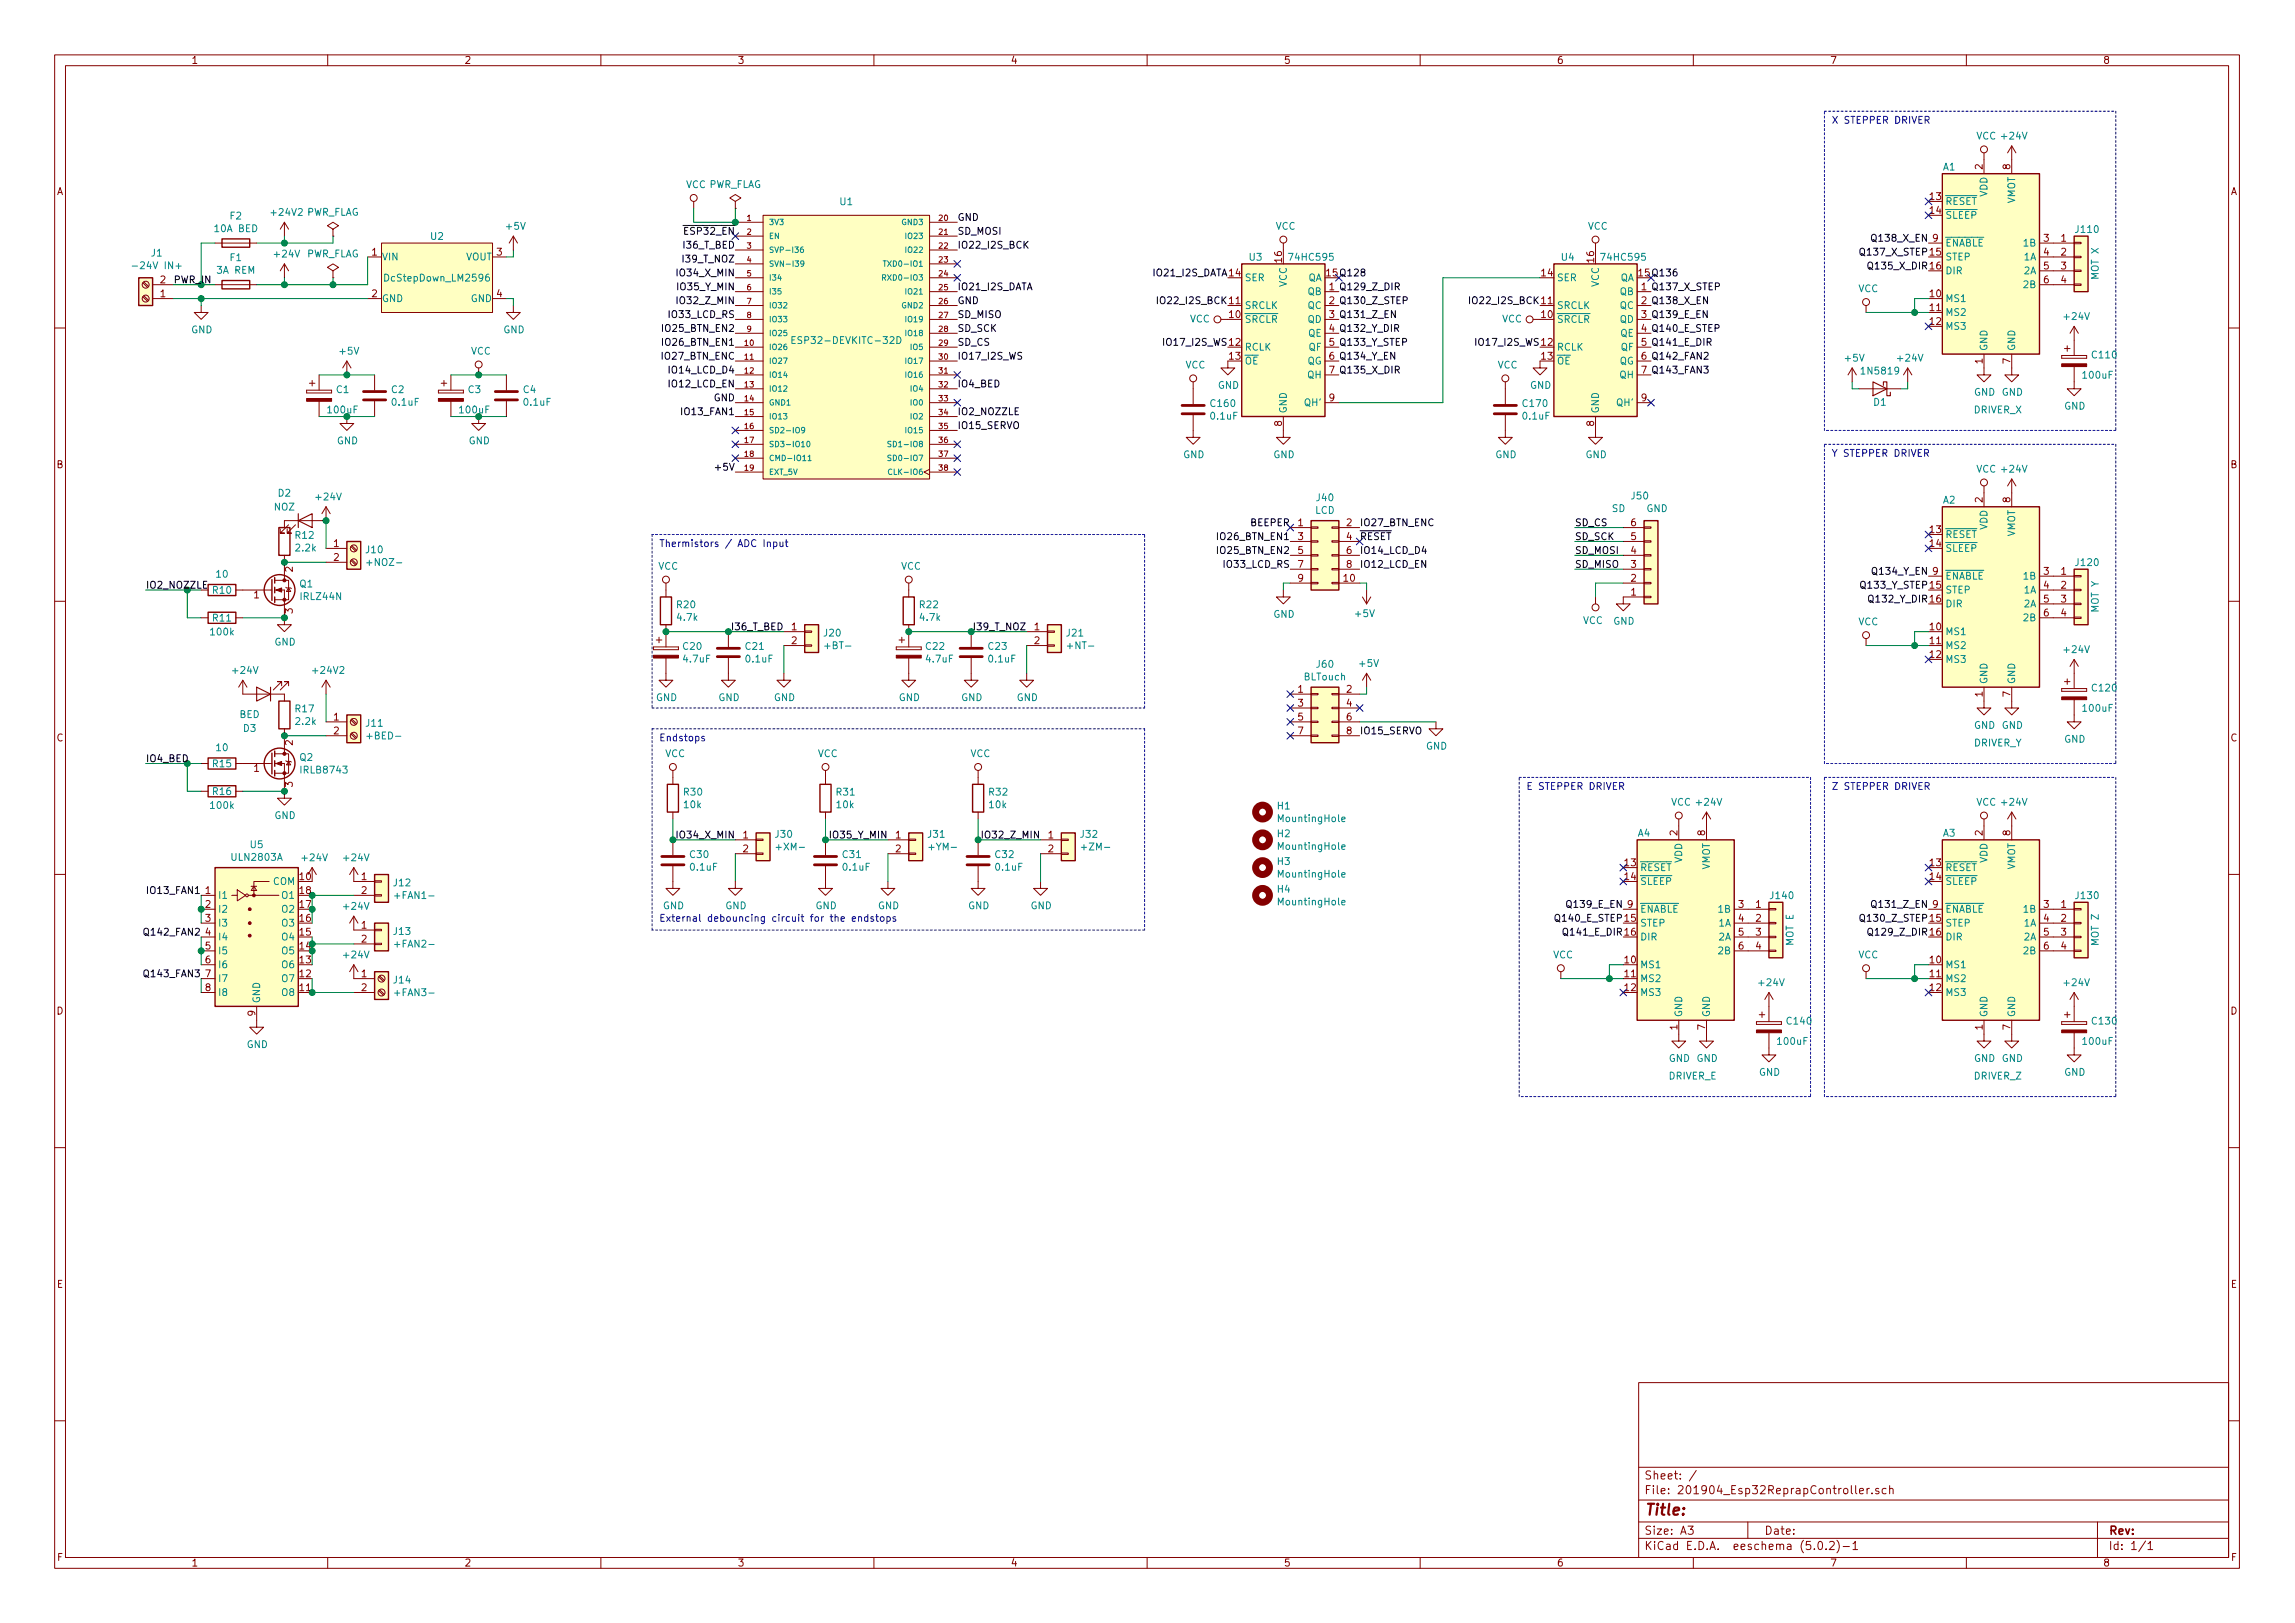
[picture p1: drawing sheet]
<svg xmlns="http://www.w3.org/2000/svg" width="420mm" height="297mm" viewBox="0 0 420 297" stroke-linecap="round" stroke-linejoin="round" font-family="sans-serif">
<defs><g id="words">
<text font-size="2.8" fill="#840000" x="301" y="277.3">Title:</text>
<g font-size="2.1" fill="#840000">
<text x="301" y="273.5">File: 201904_Esp32ReprapController.sch</text>
<text x="301" y="270.8">Sheet: /</text>
<text x="301" y="280.9">Size: A3</text>
<text x="323" y="280.9">Date:</text>
<text x="386" y="280.9">Rev:</text>
<text x="301" y="283.7">KiCad E.D.A. eeschema (5.0.2)-1</text>
<text x="386" y="283.7">Id: 1/1</text>
</g>
<g font-size="1.8" fill="#840000">
<text x="35" y="11.7">1</text>
<text x="85" y="11.7">2</text>
<text x="135" y="11.7">3</text>
<text x="185" y="11.7">4</text>
<text x="235" y="11.7">5</text>
<text x="285" y="11.7">6</text>
<text x="335" y="11.7">7</text>
<text x="385" y="11.7">8</text>
<text x="10.4" y="35.7">A</text>
<text x="363" y="31" transform="rotate(-90 363 31)">2</text>
<text x="368" y="31" transform="rotate(-90 368 31)">8</text>
<text x="408.4" y="35.7">A</text>
<text x="353.4" y="36.6">13</text>
<text x="353.4" y="39.2">14</text>
<text x="68.1" y="46.8">1</text>
<text x="91" y="46.8">3</text>
<text x="234.7" y="48" transform="rotate(-90 234.7 48)">16</text>
<text x="291.8" y="48" transform="rotate(-90 291.8 48)">16</text>
<text x="374.2" y="44.2">3</text>
<text x="374.2" y="46.8">4</text>
<text x="377.3" y="44.2">1</text>
<text x="377.3" y="46.8">2</text>
<text x="29.4" y="51.9">2</text>
<text x="282.2" y="50.6">14</text>
<text x="374.2" y="49.3">5</text>
<text x="374.2" y="51.9">6</text>
<text x="377.3" y="49.3">3</text>
<text x="377.3" y="51.9">4</text>
<text x="29.4" y="54.4">1</text>
<text x="68.1" y="54.4">2</text>
<text x="91" y="54.4">4</text>
<text x="225.1" y="58.2">10</text>
<text x="282.2" y="58.2">10</text>
<text x="353.4" y="54.4">10</text>
<text x="353.4" y="56.9">11</text>
<text x="353.4" y="59.5">12</text>
<text x="225.1" y="65.8">13</text>
<text x="282.2" y="65.8">13</text>
<text x="363" y="66.6" transform="rotate(-90 363 66.6)">1</text>
<text x="368" y="66.6" transform="rotate(-90 368 66.6)">7</text>
<text x="234.7" y="78" transform="rotate(-90 234.7 78)">8</text>
<text x="243.4" y="73.4">9</text>
<text x="291.8" y="78" transform="rotate(-90 291.8 78)">8</text>
<text x="300.5" y="73.4">9</text>
<text x="10.4" y="85.7">B</text>
<text x="408.4" y="85.7">B</text>
<text x="363" y="92" transform="rotate(-90 363 92)">2</text>
<text x="368" y="92" transform="rotate(-90 368 92)">8</text>
<text x="61.1" y="100.1">1</text>
<text x="237.6" y="96.3">1</text>
<text x="237.6" y="98.8">3</text>
<text x="237.6" y="101.4">5</text>
<text x="246.5" y="96.3">2</text>
<text x="246.5" y="98.8">4</text>
<text x="246.5" y="101.4">6</text>
<text x="298.6" y="101.4">4</text>
<text x="298.6" y="98.8">5</text>
<text x="298.6" y="96.3">6</text>
<text x="353.4" y="97.6">13</text>
<text x="353.4" y="100.1">14</text>
<text x="53.6" y="104.7" transform="rotate(-90 53.6 104.7)">2</text>
<text x="61.1" y="102.7">2</text>
<text x="237.6" y="103.9">7</text>
<text x="237.6" y="106.5">9</text>
<text x="246" y="106.5">10</text>
<text x="246.5" y="103.9">8</text>
<text x="298.6" y="106.5">2</text>
<text x="298.6" y="103.9">3</text>
<text x="374.2" y="105.2">3</text>
<text x="374.2" y="107.7">4</text>
<text x="377.3" y="105.2">1</text>
<text x="377.3" y="107.7">2</text>
<text x="46.5" y="109.5">1</text>
<text x="53.6" y="112.3" transform="rotate(-90 53.6 112.3)">3</text>
<text x="298.6" y="109">1</text>
<text x="374.2" y="110.3">5</text>
<text x="374.2" y="112.8">6</text>
<text x="377.3" y="110.3">3</text>
<text x="377.3" y="112.8">4</text>
<text x="144.9" y="115.4">1</text>
<text x="144.9" y="117.9">2</text>
<text x="189.4" y="115.4">1</text>
<text x="189.4" y="117.9">2</text>
<text x="353.4" y="115.4">10</text>
<text x="353.4" y="117.9">11</text>
<text x="353.4" y="120.4">12</text>
<text x="61.1" y="131.9">1</text>
<text x="237.6" y="126.8">1</text>
<text x="237.6" y="129.3">3</text>
<text x="237.6" y="131.9">5</text>
<text x="246.5" y="126.8">2</text>
<text x="246.5" y="129.3">4</text>
<text x="246.5" y="131.9">6</text>
<text x="363" y="127.5" transform="rotate(-90 363 127.5)">1</text>
<text x="368" y="127.5" transform="rotate(-90 368 127.5)">7</text>
<text x="10.4" y="135.7">C</text>
<text x="53.6" y="136.4" transform="rotate(-90 53.6 136.4)">2</text>
<text x="61.1" y="134.4">2</text>
<text x="237.6" y="134.4">7</text>
<text x="246.5" y="134.4">8</text>
<text x="408.4" y="135.7">C</text>
<text x="46.5" y="141.3">1</text>
<text x="53.6" y="144" transform="rotate(-90 53.6 144)">3</text>
<text x="136" y="153.5">1</text>
<text x="136" y="156">2</text>
<text x="164" y="153.5">1</text>
<text x="164" y="156">2</text>
<text x="191.9" y="153.5">1</text>
<text x="191.9" y="156">2</text>
<text x="307.1" y="152.9" transform="rotate(-90 307.1 152.9)">2</text>
<text x="312.2" y="152.9" transform="rotate(-90 312.2 152.9)">8</text>
<text x="363" y="152.9" transform="rotate(-90 363 152.9)">2</text>
<text x="368" y="152.9" transform="rotate(-90 368 152.9)">8</text>
<text x="54.9" y="161.1">10</text>
<text x="66.2" y="161.1">1</text>
<text x="297.5" y="158.5">13</text>
<text x="297.5" y="161.1">14</text>
<text x="353.4" y="158.5">13</text>
<text x="353.4" y="161.1">14</text>
<text x="37.6" y="163.6">1</text>
<text x="37.6" y="166.2">2</text>
<text x="54.9" y="166.2">17</text>
<text x="54.9" y="163.6">18</text>
<text x="66.2" y="163.6">2</text>
<text x="318.3" y="166.2">3</text>
<text x="321.5" y="166.2">1</text>
<text x="374.2" y="166.2">3</text>
<text x="377.3" y="166.2">1</text>
<text x="37.6" y="168.7">3</text>
<text x="37.6" y="171.2">4</text>
<text x="37.6" y="173.8">5</text>
<text x="54.9" y="171.2">15</text>
<text x="54.9" y="168.7">16</text>
<text x="66.2" y="170">1</text>
<text x="66.2" y="172.5">2</text>
<text x="318.3" y="168.7">4</text>
<text x="318.3" y="171.2">5</text>
<text x="318.3" y="173.8">6</text>
<text x="321.5" y="168.7">2</text>
<text x="321.5" y="171.2">3</text>
<text x="321.5" y="173.8">4</text>
<text x="374.2" y="168.7">4</text>
<text x="374.2" y="171.2">5</text>
<text x="374.2" y="173.8">6</text>
<text x="377.3" y="168.7">2</text>
<text x="377.3" y="171.2">3</text>
<text x="377.3" y="173.8">4</text>
<text x="37.6" y="176.3">6</text>
<text x="37.6" y="178.9">7</text>
<text x="54.9" y="178.9">12</text>
<text x="54.9" y="176.3">13</text>
<text x="66.2" y="178.9">1</text>
<text x="297.5" y="176.3">10</text>
<text x="297.5" y="178.9">11</text>
<text x="353.4" y="176.3">10</text>
<text x="353.4" y="178.9">11</text>
<text x="10.4" y="185.7">D</text>
<text x="37.6" y="181.4">8</text>
<text x="46.7" y="185.9" transform="rotate(-90 46.7 185.9)">9</text>
<text x="54.9" y="181.4">11</text>
<text x="66.2" y="181.4">2</text>
<text x="297.5" y="181.4">12</text>
<text x="353.4" y="181.4">12</text>
<text x="408.4" y="185.7">D</text>
<text x="307.1" y="188.5" transform="rotate(-90 307.1 188.5)">1</text>
<text x="312.2" y="188.5" transform="rotate(-90 312.2 188.5)">7</text>
<text x="363" y="188.5" transform="rotate(-90 363 188.5)">1</text>
<text x="368" y="188.5" transform="rotate(-90 368 188.5)">7</text>
<text x="10.4" y="235.7">E</text>
<text x="408.4" y="235.7">E</text>
<text x="10.5" y="285.7">F</text>
<text x="35" y="286.7">1</text>
<text x="85" y="286.7">2</text>
<text x="135" y="286.7">3</text>
<text x="185" y="286.7">4</text>
<text x="235" y="286.7">5</text>
<text x="285" y="286.7">6</text>
<text x="335" y="286.7">7</text>
<text x="385" y="286.7">8</text>
<text x="408.5" y="285.7">F</text>
</g>
<g font-size="1.8" fill="#0000c2">
<text x="335.3" y="22.6">X STEPPER DRIVER</text>
<text x="335.3" y="83.6">Y STEPPER DRIVER</text>
<text x="120.6" y="100.1">Thermistors / ADC Input</text>
<text x="120.6" y="135.7">Endstops</text>
<text x="279.4" y="144.6">E STEPPER DRIVER</text>
<text x="335.3" y="144.6">Z STEPPER DRIVER</text>
<text x="120.6" y="168.7">External debouncing circuit for the endstops</text>
</g>
<g font-size="1.8" fill="#008484">
<text x="361.8" y="25.5">VCC +24V</text>
<text x="125.6" y="34.4">VCC PWR_FLAG</text>
<text x="355.8" y="31.2">A1</text>
<text x="42.2" y="40.2">F2</text>
<text x="49.9" y="39.5">+24V2 PWR_FLAG</text>
<text x="153.8" y="37.6">U1</text>
<text x="356.1" y="37.5">RESET</text>
<text x="356.1" y="40">SLEEP</text>
<text x="363.9" y="36" transform="rotate(-90 363.9 36)">VDD</text>
<text x="368.9" y="37.4" transform="rotate(-90 368.9 37.4)">VMOT</text>
<text x="27.7" y="47">J1</text>
<text x="39.4" y="42.5">10A BED</text>
<text x="42.2" y="47.8">F1</text>
<text x="50.4" y="47.1">+24V</text>
<text x="56" y="47.1">PWR_FLAG</text>
<text x="69.9" y="47.7">VIN</text>
<text x="78.9" y="43.9">U2</text>
<text x="85.2" y="47.7">VOUT</text>
<text x="92.8" y="42">+5V</text>
<text x="228.8" y="47.7">U3</text>
<text x="233.5" y="42">VCC</text>
<text x="236.3" y="47.7">74HC595</text>
<text x="285.9" y="47.7">U4</text>
<text x="290.7" y="42">VCC</text>
<text x="293.4" y="47.7">74HC595</text>
<text x="356.1" y="47.7">STEP</text>
<text x="356.1" y="45.1">ENABLE</text>
<text x="370.6" y="45.1">1B</text>
<text x="370.6" y="47.7">1A</text>
<text x="380.1" y="42.6">J110</text>
<text x="25.2" y="49.3">-24V IN+</text>
<text x="39.9" y="50.1">3A REM</text>
<text x="70.8" y="51.5">DcStepDown_LM2596</text>
<text x="227.8" y="51.5">SER</text>
<text x="235.6" y="52.5" transform="rotate(-90 235.6 52.5)">VCC</text>
<text x="239.4" y="51.5">QA</text>
<text x="285" y="51.5">SER</text>
<text x="292.7" y="52.5" transform="rotate(-90 292.7 52.5)">VCC</text>
<text x="296.6" y="51.5">QA</text>
<text x="340.2" y="53.5">VCC</text>
<text x="356.1" y="50.2">DIR</text>
<text x="370.6" y="50.2">2A</text>
<text x="370.6" y="52.7">2B</text>
<text x="384.2" y="51.1" transform="rotate(-90 384.2 51.1)">MOT X</text>
<text x="69.9" y="55.3">GND</text>
<text x="86.2" y="55.3">GND</text>
<text x="217.8" y="59">VCC</text>
<text x="227.8" y="59.1">SRCLR</text>
<text x="227.8" y="56.6">SRCLK</text>
<text x="239.4" y="54">QB</text>
<text x="239.4" y="56.6">QC</text>
<text x="239.4" y="59.1">QD</text>
<text x="275" y="59">VCC</text>
<text x="285" y="59.1">SRCLR</text>
<text x="285" y="56.6">SRCLK</text>
<text x="296.6" y="54">QB</text>
<text x="296.6" y="56.6">QC</text>
<text x="296.6" y="59.1">QD</text>
<text x="356.1" y="55.3">MS1</text>
<text x="356.1" y="57.8">MS2</text>
<text x="378" y="58.6">+24V</text>
<text x="35" y="61">GND</text>
<text x="62.3" y="64.9">+5V</text>
<text x="86.2" y="64.9">VCC</text>
<text x="92.2" y="61">GND</text>
<text x="146.1" y="63">ESP32-DEVKITC-32D</text>
<text x="227.8" y="64.2">RCLK</text>
<text x="239.5" y="61.6">QE</text>
<text x="239.6" y="64.2">QF</text>
<text x="285" y="64.2">RCLK</text>
<text x="296.6" y="61.6">QE</text>
<text x="296.7" y="64.2">QF</text>
<text x="356.1" y="60.4">MS3</text>
<text x="363.9" y="64.3" transform="rotate(-90 363.9 64.3)">GND</text>
<text x="368.9" y="64.3" transform="rotate(-90 368.9 64.3)">GND</text>
<text x="383.1" y="65.6">C110</text>
<text x="61.6" y="71.9">C1</text>
<text x="71.7" y="71.9">C2</text>
<text x="85.8" y="71.9">C3</text>
<text x="95.8" y="71.9">C4</text>
<text x="217" y="67.4">VCC</text>
<text x="223" y="71.2">GND</text>
<text x="227.8" y="66.7">OE</text>
<text x="239.3" y="66.7">QG</text>
<text x="239.4" y="69.3">QH</text>
<text x="274.2" y="67.4">VCC</text>
<text x="280.1" y="71.2">GND</text>
<text x="285" y="66.7">OE</text>
<text x="296.5" y="66.7">QG</text>
<text x="296.6" y="69.3">QH</text>
<text x="337.9" y="66.2">+5V</text>
<text x="341.1" y="68.5">1N5819</text>
<text x="347.5" y="66.2">+24V</text>
<text x="381.5" y="69.3">100uF</text>
<text x="60.1" y="75.7">100uF</text>
<text x="71.9" y="74.3">0.1uF</text>
<text x="84.3" y="75.7">100uF</text>
<text x="96" y="74.3">0.1uF</text>
<text x="221.7" y="76.8">0.1uF</text>
<text x="221.8" y="74.5">C160</text>
<text x="235.6" y="75.7" transform="rotate(-90 235.6 75.7)">GND</text>
<text x="239" y="74.3">QH'</text>
<text x="278.9" y="76.8">0.1uF</text>
<text x="278.9" y="74.5">C170</text>
<text x="292.7" y="75.7" transform="rotate(-90 292.7 75.7)">GND</text>
<text x="296.1" y="74.3">QH'</text>
<text x="343.1" y="74.3">D1</text>
<text x="361.3" y="75.7">DRIVER_X</text>
<text x="361.4" y="72.4">GND GND</text>
<text x="377.9" y="75">GND</text>
<text x="61.7" y="81.3">GND</text>
<text x="85.8" y="81.3">GND</text>
<text x="216.6" y="83.9">GND</text>
<text x="233.1" y="83.9">GND</text>
<text x="273.8" y="83.9">GND</text>
<text x="290.3" y="83.9">GND</text>
<text x="361.8" y="86.5">VCC +24V</text>
<text x="50.2" y="93.4">NOZ</text>
<text x="51" y="90.9">D2</text>
<text x="58" y="91.6">+24V</text>
<text x="240.8" y="94">LCD</text>
<text x="241.1" y="91.7">J40</text>
<text x="298.7" y="91.4">J50</text>
<text x="300.5" y="93.7">GND</text>
<text x="355.8" y="92.2">A2</text>
<text x="54.1" y="98.6">R12</text>
<text x="54.2" y="100.9">2.2k</text>
<text x="67.1" y="101.3">J10</text>
<text x="356.1" y="98.5">RESET</text>
<text x="356.1" y="101">SLEEP</text>
<text x="363.9" y="97" transform="rotate(-90 363.9 97)">VDD</text>
<text x="368.9" y="98.4" transform="rotate(-90 368.9 98.4)">VMOT</text>
<text x="39.7" y="105.7">10</text>
<text x="54.9" y="107.5">Q1</text>
<text x="67.7" y="103.6">+NOZ-</text>
<text x="120.5" y="104.3">VCC</text>
<text x="164.9" y="104.3">VCC</text>
<text x="356.1" y="106.1">ENABLE</text>
<text x="370.6" y="106.1">1B</text>
<text x="380.1" y="103.6">J120</text>
<text x="39" y="108.7">R10</text>
<text x="39" y="113.8">R11</text>
<text x="55.2" y="109.8">IRLZ44N</text>
<text x="124" y="111.3">R20</text>
<text x="124.1" y="113.6">4.7k</text>
<text x="168.4" y="111.3">R22</text>
<text x="168.5" y="113.6">4.7k</text>
<text x="233.1" y="113.1">GND</text>
<text x="248.2" y="112.9">+5V</text>
<text x="356.1" y="108.6">STEP</text>
<text x="356.1" y="111.2">DIR</text>
<text x="370.6" y="108.6">1A</text>
<text x="370.6" y="111.2">2A</text>
<text x="370.6" y="113.7">2B</text>
<text x="384.2" y="112" transform="rotate(-90 384.2 112)">MOT Y</text>
<text x="38.7" y="116.3">100k</text>
<text x="50.2" y="118.1">GND</text>
<text x="125.1" y="118.9">C20</text>
<text x="136.6" y="118.9">C21</text>
<text x="150.9" y="116.5">J20</text>
<text x="151.4" y="118.8">+BT-</text>
<text x="169.6" y="118.9">C22</text>
<text x="181" y="118.9">C23</text>
<text x="195.3" y="116.5">J21</text>
<text x="195.9" y="118.8">+NT-</text>
<text x="289.8" y="114.2">VCC</text>
<text x="295.4" y="114.3">GND</text>
<text x="340.2" y="114.4">VCC</text>
<text x="356.1" y="116.2">MS1</text>
<text x="356.1" y="118.8">MS2</text>
<text x="378" y="119.5">+24V</text>
<text x="42.7" y="123.3">+24V</text>
<text x="57.5" y="123.3">+24V2</text>
<text x="125.2" y="121.2">4.7uF</text>
<text x="136.7" y="121.2">0.1uF</text>
<text x="169.7" y="121.2">4.7uF</text>
<text x="181.1" y="121.2">0.1uF</text>
<text x="238.7" y="124.5">BLTouch</text>
<text x="241.1" y="122.2">J60</text>
<text x="249" y="122.1">+5V</text>
<text x="356.1" y="121.3">MS3</text>
<text x="363.9" y="125.3" transform="rotate(-90 363.9 125.3)">GND</text>
<text x="368.9" y="125.3" transform="rotate(-90 368.9 125.3)">GND</text>
<text x="43.8" y="131.4">BED</text>
<text x="54.1" y="130.4">R17</text>
<text x="120.1" y="128.3">GND</text>
<text x="131.5" y="128.3">GND</text>
<text x="141.7" y="128.3">GND</text>
<text x="164.5" y="128.3">GND</text>
<text x="176" y="128.3">GND</text>
<text x="186.1" y="128.3">GND</text>
<text x="381.5" y="130.3">100uF</text>
<text x="383.1" y="126.6">C120</text>
<text x="39.7" y="137.5">10</text>
<text x="44.6" y="133.9">D3</text>
<text x="54.2" y="132.7">2.2k</text>
<text x="67.1" y="133">J11</text>
<text x="67.6" y="135.3">+BED-</text>
<text x="261.1" y="137.2">GND</text>
<text x="361.3" y="136.6">DRIVER_Y</text>
<text x="361.4" y="133.4">GND GND</text>
<text x="377.9" y="135.9">GND</text>
<text x="39" y="140.4">R15</text>
<text x="54.9" y="139.3">Q2</text>
<text x="55.3" y="141.6">IRLB8743</text>
<text x="121.8" y="138.6">VCC</text>
<text x="149.7" y="138.6">VCC</text>
<text x="177.6" y="138.6">VCC</text>
<text x="38.7" y="148">100k</text>
<text x="39" y="145.5">R16</text>
<text x="50.2" y="149.9">GND</text>
<text x="125.2" y="145.6">R30</text>
<text x="125.3" y="147.9">10k</text>
<text x="153.2" y="145.6">R31</text>
<text x="153.2" y="147.9">10k</text>
<text x="181.1" y="145.6">R32</text>
<text x="181.2" y="147.9">10k</text>
<text x="233.9" y="148.1">H1</text>
<text x="305.9" y="147.5">VCC +24V</text>
<text x="361.8" y="147.5">VCC +24V</text>
<text x="45.9" y="155.2">U5</text>
<text x="142" y="153.3">J30</text>
<text x="142.6" y="155.6">+XM-</text>
<text x="170" y="153.3">J31</text>
<text x="170.5" y="155.6">+YM-</text>
<text x="197.9" y="153.3">J32</text>
<text x="198.5" y="155.6">+ZM-</text>
<text x="233.9" y="153.2">H2</text>
<text x="234.2" y="150.5">MountingHole</text>
<text x="234.2" y="155.5">MountingHole</text>
<text x="299.9" y="153.1">A4</text>
<text x="355.8" y="153.1">A3</text>
<text x="42.6" y="157.5">ULN2803A</text>
<text x="50" y="162">COM</text>
<text x="55.4" y="157.6">+24V</text>
<text x="63.1" y="157.6">+24V</text>
<text x="126.4" y="157">C30</text>
<text x="126.5" y="159.3">0.1uF</text>
<text x="154.3" y="157">C31</text>
<text x="154.4" y="159.3">0.1uF</text>
<text x="182.3" y="157">C32</text>
<text x="182.4" y="159.3">0.1uF</text>
<text x="233.9" y="158.3">H3</text>
<text x="234.2" y="160.6">MountingHole</text>
<text x="300.2" y="159.4">RESET</text>
<text x="300.2" y="162">SLEEP</text>
<text x="308" y="157.9" transform="rotate(-90 308 157.9)">VDD</text>
<text x="313.1" y="159.3" transform="rotate(-90 313.1 159.3)">VMOT</text>
<text x="356.1" y="159.4">RESET</text>
<text x="356.1" y="162">SLEEP</text>
<text x="363.9" y="157.9" transform="rotate(-90 363.9 157.9)">VDD</text>
<text x="368.9" y="159.3" transform="rotate(-90 368.9 159.3)">VMOT</text>
<text x="39.9" y="164.5">I1</text>
<text x="39.9" y="167">I2</text>
<text x="51.7" y="167">O2</text>
<text x="51.7" y="164.5">O1</text>
<text x="63.1" y="166.5">+24V</text>
<text x="72.1" y="162.2">J12</text>
<text x="72.7" y="164.5">+FAN1-</text>
<text x="121.4" y="166.4">GND</text>
<text x="132.8" y="166.4">GND</text>
<text x="149.3" y="166.4">GND</text>
<text x="160.7" y="166.4">GND</text>
<text x="177.2" y="166.4">GND</text>
<text x="188.7" y="166.4">GND</text>
<text x="233.9" y="163.4">H4</text>
<text x="234.2" y="165.7">MountingHole</text>
<text x="300.2" y="167">ENABLE</text>
<text x="314.7" y="167">1B</text>
<text x="324.3" y="164.6">J140</text>
<text x="356.1" y="167">ENABLE</text>
<text x="370.6" y="167">1B</text>
<text x="380.1" y="164.6">J130</text>
<text x="39.9" y="169.6">I3</text>
<text x="39.9" y="172.1">I4</text>
<text x="51.7" y="172.1">O4</text>
<text x="51.7" y="169.6">O3</text>
<text x="72.1" y="171.1">J13</text>
<text x="72.7" y="173.4">+FAN2-</text>
<text x="300.2" y="169.6">STEP</text>
<text x="300.2" y="172.1">DIR</text>
<text x="314.7" y="169.6">1A</text>
<text x="314.7" y="172.1">2A</text>
<text x="328.3" y="173" transform="rotate(-90 328.3 173)">MOT E</text>
<text x="356.1" y="169.6">STEP</text>
<text x="356.1" y="172.1">DIR</text>
<text x="370.6" y="169.6">1A</text>
<text x="370.6" y="172.1">2A</text>
<text x="384.2" y="172.9" transform="rotate(-90 384.2 172.9)">MOT Z</text>
<text x="39.9" y="174.7">I5</text>
<text x="39.9" y="177.2">I6</text>
<text x="39.9" y="179.7">I7</text>
<text x="51.7" y="179.7">O7</text>
<text x="51.7" y="177.2">O6</text>
<text x="51.7" y="174.7">O5</text>
<text x="63.1" y="175.4">+24V</text>
<text x="72.1" y="180">J14</text>
<text x="284.3" y="175.4">VCC</text>
<text x="300.2" y="177.2">MS1</text>
<text x="300.2" y="179.7">MS2</text>
<text x="314.7" y="174.7">2B</text>
<text x="340.2" y="175.4">VCC</text>
<text x="356.1" y="177.2">MS1</text>
<text x="356.1" y="179.7">MS2</text>
<text x="370.6" y="174.7">2B</text>
<text x="39.9" y="182.3">I8</text>
<text x="47.6" y="183.7" transform="rotate(-90 47.6 183.7)">GND</text>
<text x="51.7" y="182.3">O8</text>
<text x="72.7" y="182.3">+FAN3-</text>
<text x="300.2" y="182.3">MS3</text>
<text x="322.1" y="180.5">+24V</text>
<text x="356.1" y="182.3">MS3</text>
<text x="378" y="180.5">+24V</text>
<text x="45.2" y="191.8">GND</text>
<text x="308" y="186.2" transform="rotate(-90 308 186.2)">GND</text>
<text x="313.1" y="186.2" transform="rotate(-90 313.1 186.2)">GND</text>
<text x="325.6" y="191.2">100uF</text>
<text x="327.3" y="187.5">C140</text>
<text x="363.9" y="186.2" transform="rotate(-90 363.9 186.2)">GND</text>
<text x="368.9" y="186.2" transform="rotate(-90 368.9 186.2)">GND</text>
<text x="381.5" y="191.2">100uF</text>
<text x="383.1" y="187.5">C130</text>
<text x="305.5" y="197.6">DRIVER_E</text>
<text x="305.5" y="194.3">GND GND</text>
<text x="322" y="196.9">GND</text>
<text x="361.4" y="197.6">DRIVER_Z</text>
<text x="361.4" y="194.3">GND GND</text>
<text x="377.9" y="196.9">GND</text>
</g>
<g font-size="1.8">
<text x="175.3" y="40.4">GND</text>
<text x="125.4" y="45.5">I36_T_BED</text>
<text x="125.7" y="43">ESP32_EN</text>
<text x="175.3" y="43">SD_MOSI</text>
<text x="175.3" y="45.5">IO22_I2S_BCK</text>
<text x="341" y="46.8">Q137_X_STEP 15</text>
<text x="343.1" y="44.2">Q138_X_EN 9</text>
<text x="31.7" y="51.9">PWR_IN</text>
<text x="124.4" y="50.6">IO34_X_MIN</text>
<text x="124.4" y="53.1">IO35_Y_MIN</text>
<text x="125.4" y="48">I39_T_NOZ</text>
<text x="175.3" y="53.1">IO21_I2S_DATA</text>
<text x="211.4" y="50.6">IO21_I2S_DATA 14</text>
<text x="242.9" y="50.6">15Q128</text>
<text x="243.4" y="53.1">1 Q129_Z_DIR</text>
<text x="300" y="50.6">15Q136</text>
<text x="300.5" y="53.1">1 Q137_X_STEP</text>
<text x="342.5" y="49.3">Q135_X_DIR 16</text>
<text x="122.7" y="58.2">IO33_LCD_RS</text>
<text x="124.5" y="55.7">IO32_Z_MIN</text>
<text x="175.3" y="55.7">GND</text>
<text x="175.3" y="58.2">SD_MISO</text>
<text x="212.5" y="55.7">IO22_I2S_BCK 11</text>
<text x="243.4" y="55.7">2 Q130_Z_STEP</text>
<text x="243.4" y="58.2">3 Q131_Z_EN</text>
<text x="269.6" y="55.7">IO22_I2S_BCK 11</text>
<text x="300.5" y="55.7">2 Q138_X_EN</text>
<text x="300.5" y="58.2">3 Q139_E_EN</text>
<text x="121.4" y="65.8">IO27_BTN_ENC</text>
<text x="121.7" y="63.3">IO26_BTN_EN1</text>
<text x="121.7" y="60.7">IO25_BTN_EN2</text>
<text x="175.3" y="63.3">SD_CS</text>
<text x="175.3" y="60.7">SD_SCK</text>
<text x="175.3" y="65.8">IO17_I2S_WS</text>
<text x="213.5" y="63.3">IO17_I2S_WS 12</text>
<text x="243.4" y="60.7">4 Q132_Y_DIR</text>
<text x="243.4" y="63.3">5 Q133_Y_STEP</text>
<text x="243.4" y="65.8">6 Q134_Y_EN</text>
<text x="270.6" y="63.3">IO17_I2S_WS 12</text>
<text x="300.5" y="60.7">4 Q140_E_STEP</text>
<text x="300.5" y="63.3">5 Q141_E_DIR</text>
<text x="300.5" y="65.8">6 Q142_FAN2</text>
<text x="122.7" y="70.9">IO12_LCD_EN</text>
<text x="122.9" y="68.4">IO14_LCD_D4</text>
<text x="175.3" y="70.9">IO4_BED</text>
<text x="243.4" y="68.4">7 Q135_X_DIR</text>
<text x="300.5" y="68.4">7 Q143_FAN3</text>
<text x="125.2" y="76">IO13_FAN1</text>
<text x="130.7" y="73.4">GND</text>
<text x="175.3" y="76">IO2_NOZZLE</text>
<text x="175.3" y="78.5">IO15_SERVO</text>
<text x="131.4" y="86.1">+5V</text>
<text x="223.3" y="101.4">IO25_BTN_EN2</text>
<text x="223.3" y="98.8">IO26_BTN_EN1</text>
<text x="229" y="96.3">BEEPER</text>
<text x="248.9" y="96.3">IO27_BTN_ENC</text>
<text x="248.9" y="101.4">IO14_LCD_D4</text>
<text x="248.9" y="98.8">RESET</text>
<text x="288.3" y="101.4">SD_MOSI</text>
<text x="288.3" y="98.8">SD_SCK</text>
<text x="288.3" y="96.3">SD_CS</text>
<text x="26.7" y="107.7">IO2_NOZZLE</text>
<text x="224.3" y="103.9">IO33_LCD_RS</text>
<text x="248.9" y="103.9">IO12_LCD_EN</text>
<text x="288.3" y="103.9">SD_MISO</text>
<text x="341" y="107.7">Q133_Y_STEP 15</text>
<text x="343.1" y="105.2">Q134_Y_EN 9</text>
<text x="342.5" y="110.3">Q132_Y_DIR 16</text>
<text x="134.3" y="115.4">I36_T_BED</text>
<text x="178.7" y="115.4">I39_T_NOZ</text>
<text x="248.9" y="134.4">IO15_SERVO</text>
<text x="26.7" y="139.5">IO4_BED</text>
<text x="124.4" y="153.5">IO34_X_MIN</text>
<text x="152.3" y="153.5">IO35_Y_MIN</text>
<text x="180.4" y="153.5">IO32_Z_MIN</text>
<text x="27.4" y="163.6">IO13_FAN1</text>
<text x="287.2" y="166.2">Q139_E_EN 9</text>
<text x="343.2" y="166.2">Q131_Z_EN 9</text>
<text x="26.9" y="171.2">Q142_FAN2</text>
<text x="285.1" y="168.7">Q140_E_STEP 15</text>
<text x="286.7" y="171.2">Q141_E_DIR 16</text>
<text x="341.1" y="168.7">Q130_Z_STEP15</text>
<text x="342.6" y="171.2">Q129_Z_DIR16</text>
<text x="26.9" y="178.9">Q143_FAN3</text>
</g>
<text font-size="1.8" fill="#008400" x="54.9" y="173.8">14</text>
<g font-size="1.4" fill="#840000">
<text x="136.8" y="40.4">1</text>
<text x="171.9" y="40.4">20</text>
<text x="136.8" y="43">2</text>
<text x="136.8" y="45.5">3</text>
<text x="171.9" y="43">21</text>
<text x="171.9" y="45.5">22</text>
<text x="136.8" y="48">4</text>
<text x="136.8" y="50.6">5</text>
<text x="136.8" y="53.1">6</text>
<text x="171.9" y="48">23</text>
<text x="171.9" y="50.6">24</text>
<text x="171.9" y="53.1">25</text>
<text x="136.8" y="55.7">7</text>
<text x="136.8" y="58.2">8</text>
<text x="171.9" y="55.7">26</text>
<text x="171.9" y="58.2">27</text>
<text x="136.4" y="63.3">10</text>
<text x="136.4" y="65.8">11</text>
<text x="136.8" y="60.7">9</text>
<text x="171.9" y="60.7">28</text>
<text x="171.9" y="63.3">29</text>
<text x="171.9" y="65.8">30</text>
<text x="136.4" y="68.4">12</text>
<text x="136.4" y="70.9">13</text>
<text x="171.9" y="68.4">31</text>
<text x="171.9" y="70.9">32</text>
<text x="136.4" y="73.4">14</text>
<text x="136.4" y="76">15</text>
<text x="171.9" y="73.4">33</text>
<text x="171.9" y="76">34</text>
<text x="136.4" y="78.5">16</text>
<text x="136.4" y="81.1">17</text>
<text x="136.4" y="83.6">18</text>
<text x="171.9" y="78.5">35</text>
<text x="171.9" y="81.1">36</text>
<text x="171.9" y="83.6">37</text>
<text x="136.4" y="86.1">19</text>
<text x="171.9" y="86.1">38</text>
</g>
<g font-size="1.4" fill="#008484">
<text x="140.7" y="41.2">3V3</text>
<text x="165.2" y="41.2">GND3</text>
<text x="140.7" y="43.7">EN</text>
<text x="140.7" y="46.3">SVP-I36</text>
<text x="166.1" y="43.7">IO23</text>
<text x="166.1" y="46.3">IO22</text>
<text x="140.7" y="48.8">SVN-I39</text>
<text x="140.7" y="51.3">I34</text>
<text x="140.7" y="53.9">I35</text>
<text x="162.6" y="51.3">RXD0-IO3</text>
<text x="162.8" y="48.8">TXD0-IO1</text>
<text x="166.1" y="53.9">IO21</text>
<text x="140.7" y="56.4">IO32</text>
<text x="140.7" y="59">IO33</text>
<text x="165.2" y="56.4">GND2</text>
<text x="166.1" y="59">IO19</text>
<text x="140.7" y="64">IO26</text>
<text x="140.7" y="61.5">IO25</text>
<text x="166.1" y="61.5">IO18</text>
<text x="166.9" y="64">IO5</text>
<text x="140.7" y="66.6">IO27</text>
<text x="140.7" y="69.1">IO14</text>
<text x="140.7" y="71.7">IO12</text>
<text x="166.1" y="66.6">IO17</text>
<text x="166.1" y="69.1">IO16</text>
<text x="166.9" y="71.7">IO4</text>
<text x="140.7" y="74.2">GND1</text>
<text x="140.7" y="76.7">IO13</text>
<text x="166.9" y="74.2">IO0</text>
<text x="166.9" y="76.7">IO2</text>
<text x="140.7" y="79.3">SD2-IO9</text>
<text x="140.7" y="81.8">SD3-IO10</text>
<text x="163.7" y="81.8">SD1-IO8</text>
<text x="166.1" y="79.3">IO15</text>
<text x="140.7" y="84.4">CMD-IO11</text>
<text x="140.7" y="86.9">EXT_5V</text>
<text x="163.5" y="86.9">CLK-IO6</text>
<text x="163.7" y="84.4">SD0-IO7</text>
</g>
</g></defs>
<g fill="none" stroke="#840000" stroke-width=".18">
<path d="M10 10h400v277h-400zM12 12h396v273.1h-396zM60 10v2M110 10v2M160 10v2M210 10v2M260 10v2M310 10v2M360 10v2M127 36.9v1.2M134.6 36.9l1-.7-1-.6-1 .6 1 .7v1.2M134.6 38.1h.1"/>
<path d="M139.7 39.4h30.5v48.3h-30.5zM363.2 28v3.8M368.3 26.7v5.1M368.3 26.7l-.8 1.3M368.3 26.7l.8 1.3M26.2 51.8l.8 .8M26.2 54.3l.8 .9M26.3 51.6l.9 .8M26.3 54.1l.9 .9M27.9 52.1h3.8M27.9 54.6h3.8M36.8 55.9v1.3h1.3l-1.3 1.3-1.2-1.3h1.2"/>
<path d="M39.4 44.5h7.6M39.4 52.1h7.6M52.1 40.7v2.5M52.1 48.3v2.5M52.1 40.7l-.8 1.2M52.1 40.7l.7 1.2M52.1 48.3l-.8 1.3M52.1 48.3l.7 1.3M61 41.9l1-.6-1-.6-1.1 .6 1.1 .6v1.3M61 43.2h.1M61 49.6l1-.7-1-.6-1.1 .6 1.1 .7v1.2M61 50.8h.1"/>
<path d="M67.3 47h2.5M67.3 54.6h2.5M69.8 44.5h20.4v12.7h-20.4zM90.2 47h2.5M90.2 54.6h2.5M94 55.9v1.3h1.2l-1.2 1.3-1.3-1.3h1.3M94 43.2l-.8 1.3M94 43.2v2.6M94 43.2l.7 1.3M134.6 40.7h5.1M134.6 43.2h5.1M134.6 45.8h5.1"/>
<path d="M134.6 48.3h5.1M134.6 50.8h5.1M134.6 53.4h5.1M134.6 55.9h5.1M134.6 58.5h5.1M170.2 40.7h5.1M170.2 43.2h5.1M170.2 45.8h5.1M170.2 48.3h5.1M170.2 50.8h5.1M170.2 53.4h5.1M170.2 55.9h5.1"/>
<path d="M170.2 58.5h5.1M223.5 58.5h1.3M234.9 44.5v1.3M242.6 53.4h2.5M242.6 55.9h2.5M242.6 58.5h2.5M280.7 58.5h1.2M292.1 44.5v1.3M299.7 53.4h2.6M299.7 55.9h2.6M299.7 58.5h2.6M341.6 55.9v1.3"/>
<path d="M353.1 44.5h2.5M373.4 44.5h6.3M373.4 47h6.3M373.4 49.6h6.3M373.4 52.1h6.3M379.7 52h1.3v.2h-1.3zM379.7 49.4h1.3v.3h-1.3zM379.7 46.9h1.3v.3h-1.3zM379.7 44.4h1.3v.2h-1.3zM379.7 59.7v5.4M379.7 59.7l-.7 1.3M379.7 59.7l.8 1.3"/>
<path d="M10 60h2M56.1 71.4v.5zM56.1 71.9h4.6zM56.1 71.4h4.6zM56.6 70.1h1.1M57.1 69.6v1M58.4 68.6v2.8M58.4 73.4v2.8M60.7 71.4v.5zM63.5 76.2v1.3h1.3l-1.3 1.3-1.3-1.3h1.3M63.5 66.1l-.8 1.2M63.5 66.1v2.5"/>
<path d="M63.5 66.1l.8 1.2M68.6 68.6v2.8M68.6 73.4v2.8M80.3 71.4v.5zM80.3 71.9h4.5zM80.3 71.4h4.5zM80.8 70.1h1M81.3 69.6v1M82.5 68.6v2.8M82.5 73.4v2.8M84.8 71.4v.5zM87.6 76.2v1.3h1.3l-1.3 1.3-1.2-1.3h1.2"/>
<path d="M87.6 67.3v1.3M92.7 68.6v2.8M92.7 73.4v2.8M134.6 63.5h5.1M134.6 66.1h5.1M134.6 68.6h5.1M134.6 71.2h5.1M134.6 73.7h5.1M134.6 76.2h5.1M134.6 78.8h5.1M134.6 61h5.1M170.2 63.5h5.1"/>
<path d="M170.2 66.1h5.1M170.2 68.6h5.1M170.2 71.2h5.1M170.2 73.7h5.1M170.2 76.2h5.1M170.2 78.8h5.1M170.2 61h5.1M218.4 76v4h1.3l-1.3 1.3-1.2-1.3h1.2M218.4 69.9v4.1M224.8 66.1v1.2h1.3l-1.3 1.3-1.3-1.3h1.3M234.9 76.2v3.8h1.3l-1.3 1.3-1.2-1.3h1.2M242.6 63.5h2.5"/>
<path d="M242.6 66.1h2.5M242.6 68.6h2.5M242.6 73.7h2.5M242.6 61h2.5M275.6 76v4h1.3l-1.3 1.3-1.3-1.3h1.3M275.6 69.9v4.1M281.9 66.1v1.2h1.3l-1.3 1.3-1.2-1.3h1.2M292.1 76.2v3.8h1.3l-1.3 1.3-1.3-1.3h1.3M299.7 63.5h2.6M299.7 66.1h2.6M299.7 68.6h2.6M299.7 73.7h2.6"/>
<path d="M299.7 61h2.6M339.1 67.3l-.8 1.3M339.1 67.3v2.6M339.1 67.3l.8 1.3M340.4 71.2h7.6M349.2 67.3l-.7 1.3M349.2 67.3v2.6M349.2 67.3l.8 1.3M363.2 64.8v3.8h1.3l-1.3 1.3-1.3-1.3h1.3M368.3 64.8v3.8h1.3l-1.3 1.3-1.3-1.3h1.3M377.4 65.1v.5zM377.4 65.6h4.6z"/>
<path d="M377.4 65.1h4.6zM378 63.8h1M378.5 63.3v1M379.7 67.1v4.1h1.3l-1.3 1.2-1.2-1.2h1.2M382 65.1v.5zM408 60h2M52.8 96l-1.5 1.6h.8h-.8v-.8M54.1 96l-1.5 1.6h.7h-.7v-.8M59.7 92.7v2.6h-7.6v1.3M59.7 92.7l-.8 1.3M59.7 92.7l.8 1.3M64.4 99.9l.9 .8"/>
<path d="M134.6 81.3h5.1M134.6 83.9h5.1M134.6 86.4h5.1M170.2 85.9l-1 .5 1 .5M170.2 81.3h5.1M170.2 83.9h5.1M170.2 86.4h5.1M236.2 99.1h3.8M236.2 96.6h3.8M240 99h1.3v.2h-1.3zM240 96.4h1.3v.3h-1.3zM243.8 99h1.3v.2h-1.3z"/>
<path d="M243.8 96.4h1.3v.3h-1.3zM245.1 99.1h3.8M245.1 96.6h3.8M297.2 99.1h3.8M297.2 96.6h3.8M301 96.4h1.3v.3h-1.3zM301 99h1.3v.2h-1.3zM363.2 88.9v3.8M368.3 87.7v5M368.3 87.7l-.8 1.2M368.3 87.7l.8 1.2M10 110h2"/>
<path d="M36.8 108h1.3M36.8 113.1h1.3M43.2 108h6.3M43.2 113.1h1.2M49.6 108h.2M50.3 108h1.8v6.3h1.2l-1.2 1.3-1.3-1.3h1.3M50.3 106.2h1.8M52.1 106.2h.7v3.6h-2.5M52.1 101.6v4.6M52.3 107.5l.2 .1h.7l.1 .1M52.8 107.6l.4 .6h-.7zM59.7 100.4h3.8"/>
<path d="M59.7 102.9h3.8M64.2 102.6l.9 .8M64.2 100l.9 .9M64.4 102.4l.9 .8M119.6 118.4v.5zM119.6 118.9h4.6zM119.6 118.4h4.6zM120.1 117.1h1.1M120.6 116.6v1M121.9 106.7v2.6M121.9 114.3v4.1M124.2 118.4v.5z"/>
<path d="M133.3 115.6v2.8M143.5 115.6h3.8M143.5 118.1h3.8M147.3 118h1.3v.3h-1.3zM147.3 115.5h1.3v.2h-1.3zM164.1 118.4v.5zM164.1 118.9h4.6zM164.1 118.4h4.6zM164.6 117.1h1M165.1 116.6v1M166.4 106.7v2.6M166.4 114.3v4.1"/>
<path d="M168.7 118.4v.5zM177.8 115.6v2.8M188 115.6h3.8M188 118.1h3.8M191.8 118h1.2v.3h-1.2zM191.8 115.5h1.2v.2h-1.2zM234.9 108v1.3h1.3l-1.3 1.2-1.2-1.2h1.2M236.2 106.7h3.8M236.2 104.2h3.8M236.2 101.6h3.8M240 106.6h1.3v.2h-1.3zM240 104h1.3v.3h-1.3z"/>
<path d="M240 101.5h1.3v.3h-1.3zM243.8 106.6h1.3v.2h-1.3zM243.8 104h1.3v.3h-1.3zM243.8 101.5h1.3v.3h-1.3zM245.1 106.7h3.8M245.1 104.2h3.8M245.1 101.6h3.8M249.4 109.3l.8 1.2M250.2 108v2.5M251 109.3l-.8 1.2M292.1 109.3v1.2M297.2 106.7h3.8"/>
<path d="M297.2 104.2h3.8M297.2 101.6h3.8M301 101.5h1.3v.3h-1.3zM301 104h1.3v.3h-1.3zM301 106.6h1.3v.2h-1.3zM301 109.1h1.3v.3h-1.3zM301 109.3h-3.8v1.2h1.2l-1.2 1.3-1.3-1.3h1.3M341.6 116.9v1.2M353.1 105.4h2.5M373.4 108h6.3M373.4 113.1h6.3M373.4 105.4h6.3"/>
<path d="M373.4 110.5h6.3M379.7 112.9h1.3v.3h-1.3zM379.7 110.4h1.3v.3h-1.3zM379.7 107.9h1.3v.2h-1.3zM379.7 105.3h1.3v.3h-1.3zM408 110h2M36.8 139.7h1.3M43.2 139.7h6.3M44.4 124.5v2.5h7.7v1.3M44.4 124.5l-.7 1.3M44.4 124.5l.8 1.3M49.6 139.7h.2"/>
<path d="M50.3 139.7h1.8v6.4h1.2l-1.2 1.3-1.3-1.3h1.3M50.3 138h1.8M51.6 125.5v-.7h-.8h.8l-1.6 1.5M52.1 138h.7v3.5h-2.5M52.1 133.4v4.6M52.3 139.2l.2 .2h.7l.1 .1M52.8 139.4l.4 .6h-.7zM52.8 125.5v-.7h-.7h.7l-1.5 1.5M59.7 132.1h3.8M59.7 134.7h3.8M59.7 124.5v2.5M59.7 124.5l-.8 1.3"/>
<path d="M59.7 124.5l.8 1.3M64.2 134.3l.9 .9M64.2 131.8l.9 .8M64.4 134.1l.9 .9M64.4 131.6l.9 .8M121.9 120.4v4.1h1.3l-1.3 1.3-1.3-1.3h1.3M133.3 120.4v4.1h1.3l-1.3 1.3-1.2-1.3h1.2M143.5 123.2v1.3h1.3l-1.3 1.3-1.3-1.3h1.3M166.4 120.4v4.1h1.2l-1.2 1.3-1.3-1.3h1.3M177.8 120.4v4.1h1.3l-1.3 1.3-1.3-1.3h1.3M188 123.2v1.3h1.2l-1.2 1.3-1.3-1.3h1.3M236.2 132.1h3.8"/>
<path d="M236.2 134.7h3.8M236.2 127h3.8M236.2 129.6h3.8M240 134.5h1.3v.3h-1.3zM240 132h1.3v.2h-1.3zM240 129.4h1.3v.3h-1.3zM240 126.9h1.3v.3h-1.3zM243.8 134.5h1.3v.3h-1.3zM243.8 132h1.3v.2h-1.3zM243.8 129.4h1.3v.3h-1.3zM243.8 126.9h1.3v.3h-1.3zM245.1 132.1h3.8"/>
<path d="M245.1 134.7h3.8M245.1 127h3.8M245.1 129.6h3.8M250.2 123.2v2.6M250.2 123.2l-.8 1.3M250.2 123.2l.8 1.3M262.9 132.1v1.3h1.3l-1.3 1.3-1.3-1.3h1.3M363.2 125.8v3.8h1.3l-1.3 1.2-1.3-1.2h1.3M368.3 125.8v3.8h1.3l-1.3 1.2-1.3-1.2h1.3M377.4 126v.5zM377.4 126.5h4.6zM377.4 126h4.6z"/>
<path d="M378 124.8h1M378.5 124.2v1.1M379.7 128.1v4h1.3l-1.3 1.3-1.2-1.3h1.2M379.7 120.7v5.3M379.7 120.7l-.7 1.3M379.7 120.7l.8 1.3M382 126v.5zM36.8 144.8h1.3M43.2 144.8h1.2M57.1 158.8v2.5M57.1 158.8l-.7 1.3M57.1 158.8l.8 1.3"/>
<path d="M64.8 158.8v2.5h3.8M64.8 158.8l-.8 1.3M64.8 158.8l.7 1.3M123.2 158.5v4.1h1.3l-1.3 1.3-1.3-1.3h1.3M123.2 141v2.5M123.2 148.6v1.3M123.2 153.7v2.8M134.6 153.7h3.8M134.6 156.2h3.8M138.4 156.1h1.3v.3h-1.3zM138.4 153.6h1.3v.2h-1.3zM151.1 158.5v4.1h1.3l-1.3 1.3-1.2-1.3h1.2"/>
<path d="M151.1 141v2.5M151.1 148.6v1.3M151.1 153.7v2.8M162.6 153.7h3.8M162.6 156.2h3.8M166.4 156.1h1.2v.3h-1.2zM166.4 153.6h1.2v.2h-1.2zM179.1 158.5v4.1h1.2l-1.2 1.3-1.3-1.3h1.3M179.1 141v2.5M179.1 148.6v1.3M179.1 153.7v2.8M190.5 153.7h3.8"/>
<path d="M190.5 156.2h3.8M194.3 156.1h1.3v.3h-1.3zM194.3 153.6h1.3v.2h-1.3zM307.3 149.9v3.8M312.4 148.6v5.1M312.4 148.6l-.7 1.3M312.4 148.6l.8 1.3M363.2 149.9v3.8M368.3 148.6v5.1M368.3 148.6l-.8 1.3M368.3 148.6l.8 1.3M10 160h2"/>
<path d="M36.8 166.4h2.6M36.8 168.9h2.6M36.8 171.5h2.6M36.8 174h2.6M36.8 179.1h2.6M36.8 163.9h2.6M36.8 176.6h2.6M42.4 163.9h1M43.4 162.9l1.6 1-1.6 1zM45.5 163.9h5.6M46 162.2h1M46.5 162.2l.5 .8h-1z"/>
<path d="M49.3 161.3h-2.8v2.6M64.8 176.6v2.5h3.8M64.8 163.9h3.8M64.8 167.7v2.5h3.8M64.8 172.8h3.8M64.8 167.7l-.8 1.2M64.8 167.7l.7 1.2M64.8 176.6l-.8 1.2M64.8 176.6l.7 1.2M68.6 163.7h1.2v.3h-1.2zM68.6 161.2h1.2v.3h-1.2zM68.6 172.6h1.2v.3h-1.2z"/>
<path d="M68.6 170.1h1.2v.2h-1.2zM69.3 178.8l.9 .8M69.5 178.6l.9 .8M134.6 161.3v1.3h1.3l-1.3 1.3-1.3-1.3h1.3M162.6 161.3v1.3h1.2l-1.2 1.3-1.3-1.3h1.3M190.5 161.3v1.3h1.3l-1.3 1.3-1.3-1.3h1.3M285.7 177.8v1.3M297.2 166.4h2.5M317.5 166.4h6.3M317.5 168.9h6.3M317.5 171.5h6.3M317.5 174h6.3"/>
<path d="M323.8 173.9h1.3v.3h-1.3zM323.8 171.4h1.3v.2h-1.3zM323.8 168.8h1.3v.3h-1.3zM323.8 166.3h1.3v.2h-1.3zM341.6 177.8v1.3M353.1 166.4h2.5M373.4 166.4h6.3M373.4 168.9h6.3M373.4 171.5h6.3M373.4 174h6.3M379.7 173.9h1.3v.3h-1.3zM379.7 171.4h1.3v.2h-1.3z"/>
<path d="M379.7 168.8h1.3v.3h-1.3zM379.7 166.3h1.3v.2h-1.3zM408 160h2M36.8 181.6h2.6M47 184.2v3.8h1.3l-1.3 1.3-1.3-1.3h1.3M64.8 181.6h3.8M69.3 181.3l.9 .9M69.5 181.1l.9 .9M307.3 186.7v3.8h1.3l-1.3 1.3-1.2-1.3h1.2M312.4 186.7v3.8h1.3l-1.3 1.3-1.3-1.3h1.3M321.6 187v.5zM321.6 187.5h4.5z"/>
<path d="M321.6 187h4.5zM322.1 185.7h1M322.6 185.2v1M323.8 189v4.1h1.3l-1.3 1.2-1.2-1.2h1.2M323.8 181.6v5.4M323.8 181.6l-.7 1.3M323.8 181.6l.8 1.3M326.1 187v.5zM363.2 186.7v3.8h1.3l-1.3 1.3-1.3-1.3h1.3M368.3 186.7v3.8h1.3l-1.3 1.3-1.3-1.3h1.3M377.4 187v.5zM377.4 187.5h4.6z"/>
<path d="M377.4 187h4.6zM378 185.7h1M378.5 185.2v1M379.7 189v4.1h1.3l-1.3 1.2-1.2-1.2h1.2M379.7 181.6v5.4M379.7 181.6l-.7 1.3M379.7 181.6l.8 1.3M382 187v.5zM10 210h2M408 210h2M300 253h108v32.1h-108zM10 260h2"/>
<path d="M300 278.5h108M300 274.5h108M300 268.5h108M309 279.3h1l-.5 .6 .4 .1v.7l-.2 .1-.7-.1M310.5 269.1l-1.2 2M320 278.5v3M339.7 271.9v1.3l.3 .2M340.4 272.9l.7-.1v-.3l-.4-.1-.3 .2 .1 .7h.6M341.8 272.4v1M342.2 272.4l-.3 .1-.1 .2M342.7 273.3v.1M343.9 272.5l-.3-.1-.2 .2v.2l.5 .2v.3h-.5"/>
<path d="M345.3 272.5l-.4-.1-.3 .3 .1 .6 .2 .1 .4-.1M345.9 272.5l.3-.1 .3 .1 .1 .9M345.9 271.9v1.5M384 278.5v6.6M408 260h2M60 285.1v1.9M110 285.1v1.9M160 285.1v1.9M210 285.1v1.9M260 285.1v1.9M300 281.5h108M310 285.1v1.9"/>
<path d="M332.9 282.3l.4-.2a.94 .94 0 0 1 0 1.5 .82 .82 0 0 1-.4-1.3zM334.3 283.5v.1M334.9 282.3l.3-.2h.3l.3 .4-.9 1.1h.9M336.3 281.9a1.71 1.71 0 0 1 0 2.3M337.4 283h1.2M339.2 282.5l.4-.4v1.5M339.2 283.6h.9M360 285.1v1.9M392.8 282l-1.3 2M393.2 282.5l.5-.4v1.5M393.2 283.6h.9"/>
<circle cx="127" cy="36.2" r=".63"/>
<circle cx="363.2" cy="27.3" r=".63"/>
<circle cx="26.7" cy="54.6" r=".63"/>
<circle cx="26.7" cy="52.1" r=".63"/>
<circle cx="222.9" cy="58.5" r=".63"/>
<circle cx="234.9" cy="43.9" r=".63"/>
<circle cx="280" cy="58.5" r=".63"/>
<circle cx="292.1" cy="43.9" r=".63"/>
<circle cx="341.6" cy="55.3" r=".63"/>
<circle cx="87.6" cy="66.7" r=".63"/>
<circle cx="218.4" cy="69.3" r=".63"/>
<circle cx="275.6" cy="69.3" r=".63"/>
<circle cx="363.2" cy="88.3" r=".63"/>
<circle cx="64.8" cy="102.9" r=".63"/>
<circle cx="64.8" cy="100.4" r=".63"/>
<circle cx="121.9" cy="106.1" r=".63"/>
<circle cx="166.4" cy="106.1" r=".63"/>
<circle cx="292.1" cy="111.2" r=".63"/>
<circle cx="341.6" cy="116.2" r=".63"/>
<circle cx="64.8" cy="132.1" r=".63"/>
<circle cx="64.8" cy="134.7" r=".63"/>
<circle cx="123.2" cy="140.4" r=".63"/>
<circle cx="151.1" cy="140.4" r=".63"/>
<circle cx="179.1" cy="140.4" r=".63"/>
<circle cx="307.3" cy="149.3" r=".63"/>
<circle cx="363.2" cy="149.3" r=".63"/>
<circle cx="45.2" cy="163.9" r=".25"/>
<circle cx="69.8" cy="179.1" r=".63"/>
<circle cx="285.7" cy="177.2" r=".63"/>
<circle cx="341.6" cy="177.2" r=".63"/>
<circle cx="69.8" cy="181.6" r=".63"/>
</g>
<g fill="#ffffc2" stroke="#ffffc2" stroke-width=".18">
<path d="M139.7 39.4h30.5v48.3h-30.5z"/>
<path d="M227.3 48.3h15.3v27.9h-15.3z"/>
<path d="M284.5 48.3h15.2v27.9h-15.2z"/>
<path d="M355.6 31.8h17.8v33h-17.8z"/>
<path d="M379.7 43.2h2.6v10.2h-2.6z"/>
<path d="M138.4 152.4h2.6v5.1h-2.6z"/>
<path d="M166.4 152.4h2.5v5.1h-2.5z"/>
<path d="M194.3 152.4h2.5v5.1h-2.5z"/>
<path d="M355.6 92.7h17.8v33.1h-17.8z"/>
<path d="M379.7 104.2h2.6v10.1h-2.6z"/>
<path d="M355.6 153.7h17.8v33h-17.8z"/>
<path d="M379.7 165.1h2.6v10.2h-2.6z"/>
<path d="M299.7 153.7h17.8v33h-17.8z"/>
<path d="M323.8 165.1h2.6v10.2h-2.6z"/>
<path d="M25.4 50.8h2.5v5.1h-2.5z"/>
<path d="M69.8 44.5h20.4v12.7h-20.4z"/>
<path d="M63.5 130.8h2.5v5.1h-2.5z"/>
<path d="M63.5 99.1h2.5v5.1h-2.5z"/>
<path d="M68.6 177.8h2.5v5.1h-2.5z"/>
<path d="M68.6 160.1h2.5v5h-2.5z"/>
<path d="M68.6 168.9h2.5v5.1h-2.5z"/>
<path d="M147.3 114.3h2.6v5.1h-2.6z"/>
<path d="M191.8 114.3h2.5v5.1h-2.5z"/>
<path d="M301 95.3h2.5v15.2h-2.5z"/>
<path d="M240 95.3h5.1v12.7h-5.1z"/>
<path d="M240 125.8h5.1v10.1h-5.1z"/>
<path d="M39.4 158.8h15.2v25.4h-15.2z"/>
</g>
<g fill="none" stroke="#008484" stroke-width=".18">
<path d="M24.2 48.7h1M32.2 48.7h1M89.5 50.2l-.4 .1a.87 .87 0 0 0 0 1.1l.5-.1v-.5l-.5-.1-.2 .2M147 45.2h-.2a.63 .63 0 0 0-.1 1l.4-.1v-.3l-.2-.2-.4 .2M147.2 48.2l-.2 .1-.4-.1v-.4l.4-.1a.65 .65 0 0 1-.1 1.1h-.2M161.6 50.8h.5v-.4l-.5-.1v1M161.7 47.7h.6M161.8 50.8l.4 .5M162 47.7v1.1M145 62.2h.4M145.6 61.6h-.6v1.3h.6M147.3 78.6l-.2 .2-.4-.2 .1-.3 .3-.1a.63 .63 0 0 1-.1 1h-.2"/>
<path d="M164.2 61.6a.64 .64 0 0 1 .8 .6 .64 .64 0 0 1-.8 .7zM147.8 80.8h.1a.53 .53 0 0 1 .4 .5 .53 .53 0 0 1-.4 .5l-.2-.4zM147.9 83.6l.3-.3v1M147.9 84.3h.6M163.1 80.8h-.5a.42 .42 0 0 0 .5 .6v.2l-.2 .2-.4-.1M163.1 83.3l-.5 .1a.42 .42 0 0 0 .5 .5l-.1 .4h-.5M163.3 85.9a.46 .46 0 0 0-.7 .4 .46 .46 0 0 0 .7 .5M296 92.4h-.4l-.2 .1v.3l.5 .3 .1 .3-.2 .2h-.5M296.6 92.4a.64 .64 0 0 1 .7 .6 .64 .64 0 0 1-.7 .6zM304.3 92.4a.64 .64 0 0 1 .8 .6 .64 .64 0 0 1-.8 .6zM67.1 103h1M245.6 149.9l.7-.1-.1-.2-.4-.1-.2 .2 .1 .6h.5"/>
<path d="M245.6 155l.7-.1-.1-.2-.4-.1-.2 .2 .1 .6h.5M78.5 164h1M78.5 172.9h1M245.6 160.1l.7-.1-.1-.2-.4-.1-.2 .2 .1 .6h.5M245.6 165.2l.7-.1-.1-.3h-.4l-.2 .2 .1 .6h.5M78.5 181.7h1"/>
</g>
<g fill="none" stroke="#840000" stroke-width=".25">
<path d="M355.6 31.8h17.8v33h-17.8zM25.4 50.8h2.5v5.1h-2.5zM40.6 51.3h5.1v1.6h-5.1zM40.6 43.7h5.1v1.5h-5.1zM227.3 48.3h15.3v27.9h-15.3zM284.5 48.3h15.2v27.9h-15.2zM379.7 43.2h2.6v10.2h-2.6zM51.1 96.6h2v5h-2zM63.5 99.1h2.5v5.1h-2.5zM240 95.3h5.1v12.7h-5.1zM301 95.3h2.5v15.2h-2.5zM355.6 92.7h17.8v33.1h-17.8z"/>
<path d="M38.1 107h5.1v2h-5.1zM38.1 112.1h5.1v2h-5.1zM49.8 106.1v3.8M50.3 105.7v1M50.3 107.5v1M50.3 109.3v1M120.9 109.3h2v5h-2zM147.3 114.3h2.6v5.1h-2.6zM165.4 109.3h2v5h-2zM191.8 114.3h2.5v5.1h-2.5zM379.7 104.2h2.6v10.1h-2.6zM38.1 138.7h5.1v2.1h-5.1z"/>
<path d="M49.8 137.8v3.8M50.3 137.5v1M50.3 139.2v1M51.1 128.3h2v5.1h-2zM63.5 130.8h2.5v5.1h-2.5zM240 125.8h5.1v10.1h-5.1zM38.1 143.8h5.1v2h-5.1zM39.4 158.8h15.2v25.4h-15.2zM50.3 141v1M122.2 143.5h2v5.1h-2zM138.4 152.4h2.6v5.1h-2.6zM150.1 143.5h2v5.1h-2z"/>
<path d="M166.4 152.4h2.5v5.1h-2.5zM178.1 143.5h2v5.1h-2zM194.3 152.4h2.5v5.1h-2.5zM299.7 153.7h17.8v33h-17.8zM355.6 153.7h17.8v33h-17.8zM68.6 177.8h2.5v5.1h-2.5zM68.6 160.1h2.5v5h-2.5zM68.6 168.9h2.5v5.1h-2.5zM323.8 165.1h2.6v10.2h-2.6zM379.7 165.1h2.6v10.2h-2.6z"/>
<circle cx="51.2" cy="108" r="2.82"/>
<circle cx="51.2" cy="139.7" r="2.82"/>
</g>
<g fill="none" stroke="#840000" stroke-width=".51">
<path d="M66.5 73.2h4.1M66.5 71.7h4.1M90.7 73.2h4M90.7 71.7h4M216.4 75.7h4.1M216.4 74.2h4.1M273.6 75.7h4M273.6 74.2h4M131.3 118.7h4.1M175.8 118.7h4M131.3 120.2h4.1M175.8 120.2h4"/>
<path d="M121.2 158.3h4M121.2 156.8h4M149.1 158.3h4.1M149.1 156.8h4.1M177 158.3h4.1M177 156.8h4.1"/>
</g>
<g fill="none" stroke="#000" stroke-width=".18">
<path d="M124 54.3v1.3M125 41.3h1.2M187.7 44.7l.5 .7M188.2 44.2l-.7 .7M211.9 54.3v1.3M255.4 52.4h.7l.1-.2-.1-.3-.7-.1v1.2M255.4 56.9v1.2l-.7-1.2v1.2M255.8 52.4l.4 .6M269 54.3v1.3M342 48.1l.3-.1a.47 .47 0 0 1 .5 .4l-.1 .7-.2 .1h-.4a1 1 0 0 1-.1-1.1zM255.4 67.7l.7-.1 .1-.2-.1-.3-.7-.1v1.3M255.8 67.7l.4 .6"/>
<path d="M311.9 67h.8l-.4 .5 .4 .1v.6l-.2 .1-.6-.1M312 64.6l.5-.1 .2 .3v.2l-.8 .7h.8M260.7 100l-.4 .9h.8M179.8 152.1v1.3M26.4 170.1l.2-.2a.44 .44 0 0 1 .6 .4l-.1 .7-.2 .2-.4-.1a1.07 1.07 0 0 1-.1-1zM26.4 177.7l.2-.2a.44 .44 0 0 1 .6 .4l-.1 .7-.2 .2-.4-.1a1.07 1.07 0 0 1-.1-1zM340.6 167.5l.2-.2a.44 .44 0 0 1 .6 .5l-.1 .6-.3 .2h-.3a1.07 1.07 0 0 1-.1-1.1zM342 170.1l.3-.2a.47 .47 0 0 1 .5 .4l-.1 .7-.2 .2-.4-.1a1 1 0 0 1-.1-1zM342.7 165l.2-.2a.45 .45 0 0 1 .6 .4l-.2 .8h-.5a.92 .92 0 0 1-.1-1z"/>
</g>
<g fill="none" stroke="#008400" stroke-width=".18">
<path d="M127 38.1v2.6h7.6v-2.6M31.7 54.6h35.6M31.7 52.1h7.7M36.8 54.6v1.3M39.4 44.5h-2.6v7.6M52.1 43.2v1.3M52.1 50.8v1.3M61 43.2v1.3h-14M61 50.8v1.3M67.3 47v5.1h-20.3M92.7 54.6h1.3v1.3M94 45.8v1.2h-1.3"/>
<path d="M281.9 50.8h-17.7v22.9h-19.1M341.6 57.2h11.5M353.1 54.6h-2.6v2.6M58.4 68.6h10.2M58.4 76.2h10.2M82.5 68.6h10.2M82.5 76.2h10.2M339.1 69.9v1.3h1.3M349.2 69.9v1.3h-1.2M59.7 95.3v5.1M288.3 99.1h8.9M288.3 96.6h8.9"/>
<path d="M26.7 108h7.6v5.1h2.5M44.4 113.1h7.7M52.1 102.9h7.6M121.9 115.6h21.6M143.5 118.1v5.1M166.4 115.6h21.6M188 118.1v5.1M236.2 106.7h-1.3v1.3M248.9 106.7h1.3v1.3M288.3 104.2h8.9M288.3 101.6h8.9M297.2 106.7h-5.1v2.6"/>
<path d="M341.6 118.1h11.5M353.1 115.6h-2.6v2.5M26.7 139.7h10.1M34.3 139.7v5.1h2.5M52.1 134.7h7.6M59.7 127v5.1M248.9 132.1h14M250.2 125.8v1.2h-1.3M44.4 144.8h7.7M123.2 149.9v3.8h11.4M134.6 156.2v5.1M151.1 149.9v3.8h11.5"/>
<path d="M162.6 156.2v5.1M179.1 149.9v3.8h11.4M190.5 156.2v5.1M36.8 163.9v5M36.8 171.5v5.1M36.8 179.1v2.5M57.1 171.5v1.3h7.7M57.1 174v2.6M57.1 179.1v2.5h7.7M64.8 163.9h-7.7v5M285.7 179.1h11.5M297.2 176.6h-2.6v2.5"/>
<path d="M341.6 179.1h11.5M353.1 176.6h-2.6v2.5"/>
</g>
<g fill="#008400" stroke="#008400" stroke-width=".25">
<circle cx="34.3" cy="139.7" r=".51"/>
<circle cx="350.5" cy="57.2" r=".51"/>
<circle cx="350.5" cy="118.1" r=".51"/>
<circle cx="350.5" cy="179.1" r=".51"/>
<circle cx="294.6" cy="179.1" r=".51"/>
<circle cx="52.1" cy="44.5" r=".51"/>
<circle cx="52.1" cy="52.1" r=".51"/>
<circle cx="61" cy="52.1" r=".51"/>
<circle cx="52.1" cy="113.1" r=".51"/>
<circle cx="52.1" cy="144.8" r=".51"/>
<circle cx="36.8" cy="54.6" r=".51"/>
<circle cx="121.9" cy="115.6" r=".51"/>
<circle cx="133.4" cy="115.6" r=".51"/>
<circle cx="177.8" cy="115.6" r=".51"/>
<circle cx="63.5" cy="76.2" r=".51"/>
<circle cx="87.6" cy="76.2" r=".51"/>
<circle cx="63.5" cy="68.6" r=".51"/>
<circle cx="87.6" cy="68.6" r=".51"/>
<circle cx="57.2" cy="163.9" r=".51"/>
<circle cx="57.2" cy="166.4" r=".51"/>
<circle cx="57.2" cy="172.8" r=".51"/>
<circle cx="57.2" cy="181.6" r=".51"/>
<circle cx="57.2" cy="174" r=".51"/>
<circle cx="36.8" cy="166.4" r=".51"/>
<circle cx="36.8" cy="174" r=".51"/>
<circle cx="134.6" cy="40.7" r=".51"/>
<circle cx="123.2" cy="153.7" r=".51"/>
<circle cx="151.1" cy="153.7" r=".51"/>
<circle cx="179.1" cy="153.7" r=".51"/>
<circle cx="59.7" cy="95.3" r=".51"/>
<circle cx="52.1" cy="102.9" r=".51"/>
<circle cx="52.1" cy="134.7" r=".51"/>
<circle cx="166.4" cy="115.6" r=".51"/>
</g>
<g fill="#840000" stroke="#840000" stroke-width=".18">
<path d="M50.5 108l1.1-.4v.8z"/>
<path d="M50.5 139.7l1.1-.3v.7z"/>
<path d="M377.4 66.6h4.6v.5h-4.6z"/>
<path d="M119.6 119.9h4.6v.5h-4.6z"/>
<path d="M377.4 127.5h4.6v.6h-4.6z"/>
<path d="M377.4 188.5h4.6v.5h-4.6z"/>
<path d="M321.6 188.5h4.5v.5h-4.5z"/>
<path d="M56.1 72.9h4.6v.5h-4.6z"/>
<path d="M80.3 72.9h4.5v.5h-4.5z"/>
<path d="M164.1 119.9h4.6v.5h-4.6z"/>
<circle cx="52.1" cy="109.8" r=".28"/>
<circle cx="52.1" cy="106.2" r=".28"/>
<circle cx="52.1" cy="141.5" r=".28"/>
<circle cx="52.1" cy="138" r=".28"/>
<circle cx="45.7" cy="171.2" r=".25"/>
<circle cx="45.7" cy="168.9" r=".25"/>
<circle cx="45.7" cy="166.4" r=".25"/>
<circle cx="46.5" cy="163.9" r=".25"/>
</g>
<g fill="none" stroke="#0000c2" stroke-width=".18" stroke-dasharray=".4 .4">
<path d="M334 20.4h53.3M387.3 20.4v58.4M334 78.8v-58.4M387.3 78.8h-53.3M119.4 97.8v31.8M209.5 97.8h-90.1M334 81.3h53.3M387.3 81.3v58.4M119.4 129.6h90.1M119.4 133.4h90.1M209.5 129.6v-31.8M209.5 133.4v36.8"/>
<path d="M334 139.7v-58.4M387.3 139.7h-53.3M278.1 142.3h53.4M331.5 142.3v58.4M334 142.3h53.3M387.3 142.3v58.4M119.4 170.2v-36.8M209.5 170.2h-90.1M278.1 200.7v-58.4M331.5 200.7h-53.4M334 200.7v-58.4M387.3 200.7h-53.3"/>
</g>
<g fill="none" stroke="#0000c2" stroke-width=".18">
<path d="M352.5 22l.6-.1v-.5l-.6-.1v1.3M352.8 22l.4 .6M140.5 99.3l.2-.1h.3v.8M140.5 99.2v.8M141.6 99.2h.4l.2 .2-.1 .6h-.5M141.6 99.2v1.3M142.8 99.2v.8h.4l.1-.1M143.3 99.2v.8M143.8 99.2h.4M143.9 98.8v1.1l.3 .1M352.3 82.9l.7-.1v-.4l-.7-.1v1.2M352.6 82.9l.5 .6"/>
<path d="M128.9 134.8h-.3l-.2 .1 .1 .2 .4 .1v.3h-.5M296.5 143.9l.6-.1 .2-.2-.1-.3-.7-.1v1.3M296.8 143.9l.5 .6M352.5 143.9l.6-.1v-.5l-.6-.1v1.3M352.8 143.9l.4 .6M156 168.2l.6-.1v-.3h-.4l-.2 .2 .1 .6h.5M157.2 167.9l.2-.1h.3v.8M157.2 167.8v.8M158.9 167.8h-.4l-.2 .2 .1 .6h.5M158.9 167.3v1.3M159.9 167.8h-.3l-.2 .2 .1 .1 .4 .2v.3h-.5M160.3 167.8h.5"/>
<path d="M160.5 167.3v1.1l.3 .2M161.3 167.8h.3l.2 .2-.1 .6h-.3l-.2-.2zM162.4 167.8h.3l.3 .2-.1 .6h-.5M162.4 167.8v1.2M164 167.8h-.3l-.2 .2v.1l.5 .2v.3h-.5"/>
</g>
<path d="M342.9 69.9l2.5 1.3-2.5 1.2zM344.8 70.5v-.6h.6v2.5h.7v-.6M54.6 95.3l2.5-1.3v2.6zM54.6 94v2.6M47 125.8l2.5 1.2-2.5 1.3zM49.5 125.8v2.5" fill="none" stroke="#840000" stroke-width=".2"/>
<g fill="none" stroke="#000084" stroke-width=".18">
<path d="M352.5 38.8l1.2 1.2M352.5 36.3l1.2 1.2M353.7 38.8l-1.2 1.2M353.7 36.3l-1.2 1.2M134 42.6l1.2 1.2M135.2 42.6l-1.2 1.2M174.7 47.7l1.2 1.2M174.7 50.2l1.2 1.2M175.9 47.7l-1.2 1.2M175.9 50.2l-1.2 1.2M244.5 50.2l1.2 1.2M245.7 50.2l-1.2 1.2"/>
<path d="M301.7 50.2l1.2 1.2M302.9 50.2l-1.2 1.2M352.5 59.1l1.2 1.2M353.7 59.1l-1.2 1.2M134 78.2l1.2 1.2M135.2 78.2l-1.2 1.2M174.7 73.1l1.2 1.2M174.7 68l1.2 1.2M175.9 73.1l-1.2 1.2M175.9 68l-1.2 1.2M301.7 73.1l1.2 1.2M302.9 73.1l-1.2 1.2"/>
<path d="M134 83.2l1.2 1.3M134 80.7l1.2 1.2M135.2 83.2l-1.2 1.3M135.2 80.7l-1.2 1.2M174.7 80.7l1.2 1.2M174.7 83.2l1.2 1.3M174.7 85.8l1.2 1.2M175.9 80.7l-1.2 1.2M175.9 83.2l-1.2 1.3M175.9 85.8l-1.2 1.2M235.6 95.9l1.2 1.3M236.8 95.9l-1.2 1.3"/>
<path d="M248.3 98.5l1.2 1.2M249.5 98.5l-1.2 1.2M352.5 97.2l1.2 1.2M352.5 99.8l1.2 1.2M353.7 97.2l-1.2 1.2M353.7 99.8l-1.2 1.2M235.6 126.4l1.2 1.2M235.6 129l1.2 1.2M235.6 131.5l1.2 1.2M235.6 134l1.2 1.3M236.8 126.4l-1.2 1.2M236.8 129l-1.2 1.2"/>
<path d="M236.8 131.5l-1.2 1.2M236.8 134l-1.2 1.3M248.3 129l1.2 1.2M249.5 129l-1.2 1.2M352.5 120.1l1.2 1.2M353.7 120.1l-1.2 1.2M296.6 158.2l1.2 1.2M297.8 158.2l-1.2 1.2M352.5 158.2l1.2 1.2M353.7 158.2l-1.2 1.2M296.6 160.7l1.2 1.2M297.8 160.7l-1.2 1.2"/>
<path d="M352.5 160.7l1.2 1.2M353.7 160.7l-1.2 1.2M296.6 181l1.2 1.3M297.8 181l-1.2 1.3M352.5 181l1.2 1.3M353.7 181l-1.2 1.3"/>
</g>
<g fill="none" stroke="#840000" stroke-width="1.3">
<circle cx="231.1" cy="158.8" r="1.27"/>
<circle cx="231.1" cy="148.6" r="1.27"/>
<circle cx="231.1" cy="153.7" r="1.27"/>
<circle cx="231.1" cy="163.9" r="1.27"/>
</g>
<use href="#words"/>
</svg>
